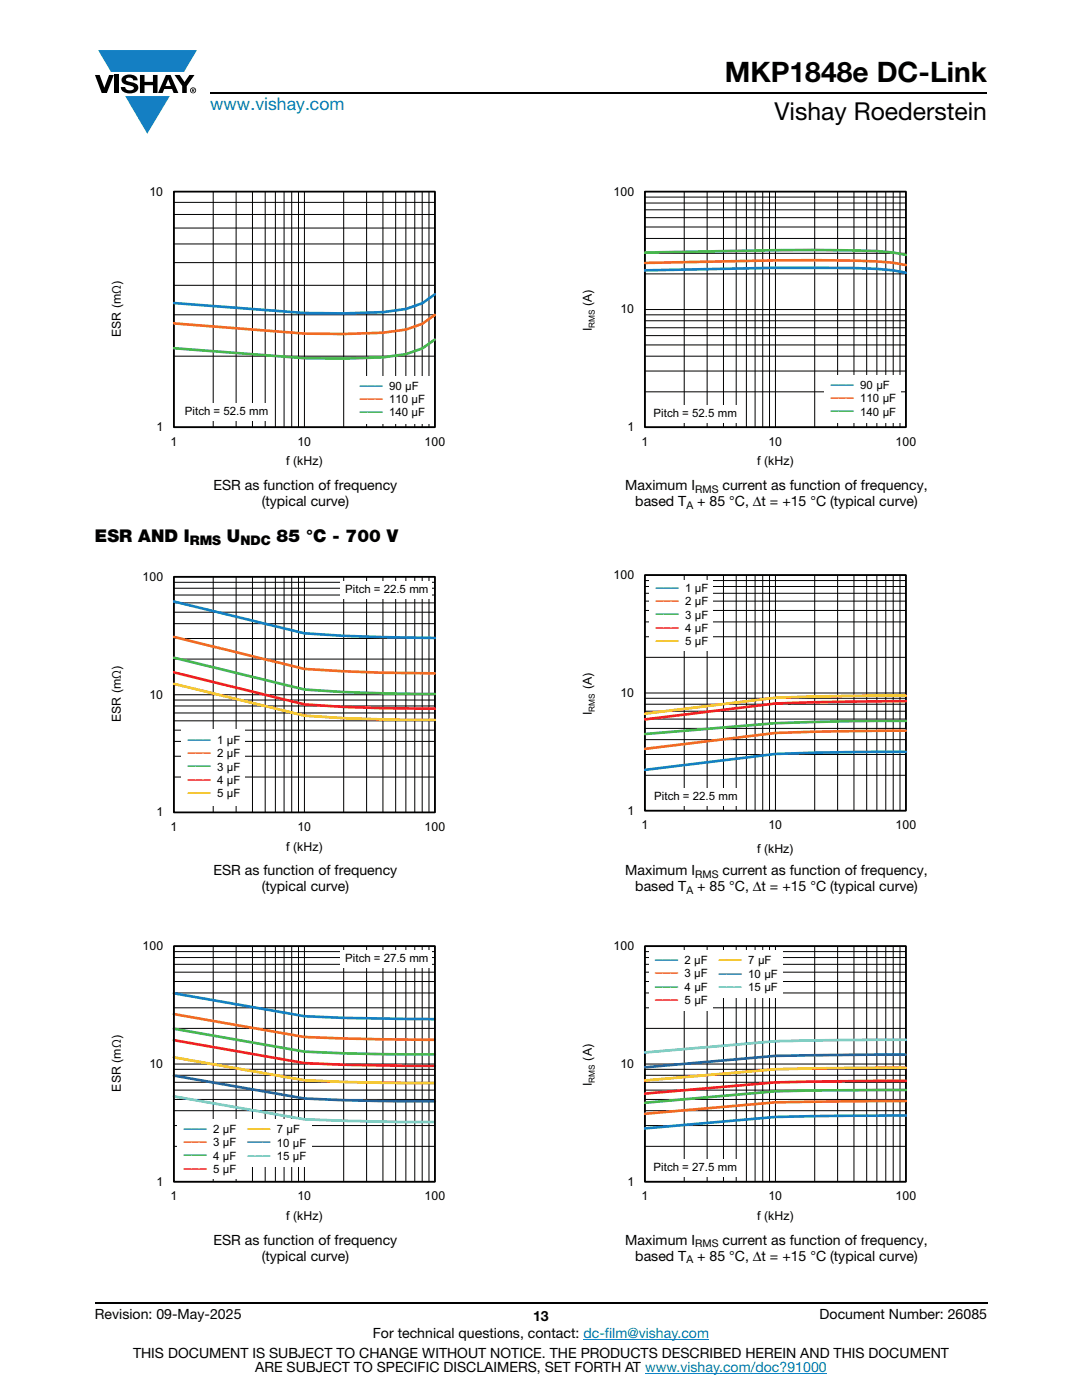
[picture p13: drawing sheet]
<svg xmlns="http://www.w3.org/2000/svg" width="216mm" height="279mm" viewBox="0 0 216 279" stroke-linecap="round" stroke-linejoin="round" font-family="sans-serif">
<defs><g id="words">
<text font-size="5.6" x="144.6" y="16.4">MKP1848e DC-Link</text>
<text font-size="4.9" x="154.5" y="24">Vishay Roederstein</text>
<text font-size="3.5" fill="#007ec4" x="42" y="21.9">www.vishay.com</text>
<g font-size="3.5">
<text x="18.9" y="108.2">ESR AND I</text>
<text x="45.3" y="108.2">U</text>
<text x="55.2" y="108.2">85 °C - 700 V</text>
</g>
<g font-size="2.8">
<text x="42.6" y="97.8">ESR as function of frequency</text>
<text x="52.2" y="101">(typical curve)</text>
<text x="124.8" y="97.8">Maximum I</text>
<text x="126.8" y="101">based T</text>
<text x="139.1" y="101">+ 85 °C, Δt = +15 °C (typical curve)</text>
<text x="144.2" y="97.8">current as function of frequency,</text>
<text x="42.6" y="174.7">ESR as function of frequency</text>
<text x="52.2" y="177.9">(typical curve)</text>
<text x="124.8" y="174.7">Maximum I</text>
<text x="126.8" y="177.9">based T</text>
<text x="139.1" y="177.9">+ 85 °C, Δt = +15 °C (typical curve)</text>
<text x="144.2" y="174.7">current as function of frequency,</text>
<text x="42.6" y="248.4">ESR as function of frequency</text>
<text x="52.2" y="251.6">(typical curve)</text>
<text x="124.8" y="248.4">Maximum I</text>
<text x="126.8" y="251.6">based T</text>
<text x="139.1" y="251.6">+ 85 °C, Δt = +15 °C (typical curve)</text>
<text x="144.2" y="248.4">current as function of frequency,</text>
<text x="18.9" y="263.3">Revision: 09-May-2025</text>
<text x="106.4" y="263.6">13</text>
<text x="163.6" y="263.3">Document Number: 26085</text>
<text x="74.4" y="267.1">For technical questions, contact: dc-film@vishay.com</text>
<text x="26.5" y="271">THIS DOCUMENT IS SUBJECT TO CHANGE WITHOUT NOTICE. THE PRODUCTS DESCRIBED HEREIN AND THIS DOCUMENT</text>
<text x="50.9" y="273.8">ARE SUBJECT TO SPECIFIC DISCLAIMERS, SET FORTH AT www.vishay.com/doc?91000</text>
</g>
<g font-size="2.6">
<text x="37.9" y="108.8">RMS</text>
<text x="48" y="108.8">NDC</text>
</g>
<g font-size="2.5">
<text x="29.8" y="39">10</text>
<text x="122.4" y="39">100</text>
<text x="118.1" y="61.1" transform="rotate(-90 118.1 61.1)">(A)</text>
<text x="123.8" y="62.5">10</text>
<text x="24.1" y="67.3" transform="rotate(-90 24.1 67.3)">ESR (mΩ)</text>
<text x="118.1" y="66.1" transform="rotate(-90 118.1 66.1)">I</text>
<text x="31.2" y="86">1</text>
<text x="34" y="89">1</text>
<text x="59.4" y="89">10</text>
<text x="84.7" y="89">100</text>
<text x="125.2" y="86.1">1</text>
<text x="128" y="89">1</text>
<text x="153.3" y="89">10</text>
<text x="178.7" y="89">100</text>
<text x="57.1" y="92.9">f (kHz)</text>
<text x="151.1" y="92.9">f (kHz)</text>
<text x="28.4" y="115.9">100</text>
<text x="122.4" y="115.6">100</text>
<text x="118.1" y="137.6" transform="rotate(-90 118.1 137.6)">(A)</text>
<text x="29.8" y="139.4">10</text>
<text x="118.1" y="142.6" transform="rotate(-90 118.1 142.6)">I</text>
<text x="123.8" y="139.1">10</text>
<text x="24.1" y="144.1" transform="rotate(-90 24.1 144.1)">ESR (mΩ)</text>
<text x="31.2" y="162.9">1</text>
<text x="34" y="165.9">1</text>
<text x="59.4" y="165.9">10</text>
<text x="84.7" y="165.9">100</text>
<text x="125.2" y="162.6">1</text>
<text x="128" y="165.5">1</text>
<text x="153.3" y="165.5">10</text>
<text x="178.7" y="165.5">100</text>
<text x="57.1" y="169.8">f (kHz)</text>
<text x="151.1" y="170.3">f (kHz)</text>
<text x="28.4" y="189.6">100</text>
<text x="122.4" y="189.6">100</text>
<text x="29.8" y="213.1">10</text>
<text x="118.1" y="211.6" transform="rotate(-90 118.1 211.6)">(A)</text>
<text x="123.8" y="213.1">10</text>
<text x="24.1" y="217.9" transform="rotate(-90 24.1 217.9)">ESR (mΩ)</text>
<text x="118.1" y="216.7" transform="rotate(-90 118.1 216.7)">I</text>
<text x="31.2" y="236.6">1</text>
<text x="34" y="239.6">1</text>
<text x="59.4" y="239.6">10</text>
<text x="84.7" y="239.6">100</text>
<text x="125.2" y="236.6">1</text>
<text x="128" y="239.6">1</text>
<text x="153.3" y="239.6">10</text>
<text x="178.7" y="239.6">100</text>
<text x="57.1" y="243.5">f (kHz)</text>
<text x="151.1" y="243.5">f (kHz)</text>
</g>
<g font-size="2.3">
<text x="77.6" y="77.9">90 μF</text>
<text x="171.7" y="77.7">90 μF</text>
<text x="36.9" y="82.8">Pitch = 52.5 mm</text>
<text x="77.6" y="80.5">110 μF</text>
<text x="77.6" y="83.1">140 μF</text>
<text x="130.4" y="83.2">Pitch = 52.5 mm</text>
<text x="171.7" y="80.3">110 μF</text>
<text x="171.7" y="82.9">140 μF</text>
<text x="68.9" y="118.3">Pitch = 22.5 mm</text>
<text x="136.7" y="118.2">1 μF</text>
<text x="136.7" y="120.8">2 μF</text>
<text x="136.7" y="123.4">3 μF</text>
<text x="136.7" y="126.1">4 μF</text>
<text x="136.7" y="128.7">5 μF</text>
<text x="43.3" y="148.5">1 μF</text>
<text x="43.3" y="151.2">2 μF</text>
<text x="43.3" y="153.8">3 μF</text>
<text x="43.3" y="156.5">4 μF</text>
<text x="43.3" y="159.1">5 μF</text>
<text x="130.5" y="159.7">Pitch = 22.5 mm</text>
<text x="68.9" y="192">Pitch = 27.5 mm</text>
<text x="136.6" y="192.5">2 μF</text>
<text x="136.6" y="195.1">3 μF</text>
<text x="136.6" y="197.7">4 μF</text>
<text x="149.3" y="192.5">7 μF</text>
<text x="149.3" y="195.1">10 μF</text>
<text x="149.3" y="197.7">15 μF</text>
<text x="136.6" y="200.4">5 μF</text>
<text x="42.5" y="226.2">2 μF</text>
<text x="55.2" y="226.2">7 μF</text>
<text x="42.5" y="228.8">3 μF</text>
<text x="42.5" y="231.4">4 μF</text>
<text x="55.2" y="228.8">10 μF</text>
<text x="55.2" y="231.5">15 μF</text>
<text x="130.4" y="233.7">Pitch = 27.5 mm</text>
<text x="42.5" y="234.1">5 μF</text>
</g>
<g font-size="2.1">
<text x="137" y="101.5">A</text>
<text x="138.7" y="98.3">RMS</text>
<text x="137" y="178.4">A</text>
<text x="138.7" y="175.2">RMS</text>
<text x="138.7" y="248.9">RMS</text>
<text x="137" y="252.1">A</text>
</g>
<g font-size="1.7">
<text x="118.7" y="65.5" transform="rotate(-90 118.7 65.5)">RMS</text>
<text x="118.7" y="142" transform="rotate(-90 118.7 142)">RMS</text>
<text x="118.7" y="216.1" transform="rotate(-90 118.7 216.1)">RMS</text>
</g>
<g font-size="1.5" fill="#147fc3">
<text x="71.8" y="77.4">▬▬▬</text>
<text x="165.8" y="77.3">▬▬▬</text>
<text x="130.9" y="117.8">▬▬▬</text>
<text x="37.5" y="148.1">▬▬▬</text>
<text x="130.8" y="192">▬▬▬</text>
<text x="36.7" y="225.7">▬▬▬</text>
</g>
<g font-size="1.5" fill="#f16b22">
<text x="71.8" y="80.1">▬▬▬</text>
<text x="165.8" y="79.9">▬▬▬</text>
<text x="130.9" y="120.4">▬▬▬</text>
<text x="37.5" y="150.7">▬▬▬</text>
<text x="130.8" y="194.7">▬▬▬</text>
<text x="36.7" y="228.4">▬▬▬</text>
</g>
<g font-size="1.5" fill="#48b74e">
<text x="71.8" y="82.7">▬▬▬</text>
<text x="165.8" y="82.5">▬▬▬</text>
<text x="130.9" y="123">▬▬▬</text>
<text x="37.5" y="153.4">▬▬▬</text>
<text x="130.8" y="197.3">▬▬▬</text>
<text x="36.7" y="231">▬▬▬</text>
</g>
<g font-size="1.5" fill="#ee1f23">
<text x="130.9" y="125.7">▬▬▬</text>
<text x="37.5" y="156">▬▬▬</text>
<text x="130.8" y="199.9">▬▬▬</text>
<text x="36.7" y="233.7">▬▬▬</text>
</g>
<g font-size="1.5" fill="#fec80b">
<text x="130.9" y="128.3">▬▬▬</text>
<text x="37.5" y="158.7">▬▬▬</text>
<text x="143.5" y="192.1">▬▬▬</text>
<text x="49.4" y="225.8">▬▬▬</text>
</g>
<g font-size="1.5" fill="#2b5597">
<text x="143.5" y="194.7">▬▬▬</text>
<text x="49.4" y="228.4">▬▬▬</text>
</g>
<g font-size="1.5" fill="#5dc7d2">
<text x="143.5" y="197.3">▬▬▬</text>
<text x="49.4" y="231">▬▬▬</text>
</g>
</g></defs>
<g fill="#147fc3">
<path d="M19.6 10h19.7l-2.6 4.3h-1.1h-13.5z"/>
<path d="M25 19.2h8.9l-4.5 7.5z"/>
</g>
<g fill="#000">
<path d="M18.9 15h1l.9 2.5 1-2.5h.9l-1.4 3.6h-1zM22.9 15h.9v3.6h-.9zM24.6 15.3a2.1 2.1 0 0 1 2.8 .3l.1 .4h-.9a.79 .79 0 0 0-.7-.5 .79 .79 0 0 0-.8 .4l.3 .3 1 .2a1.08 1.08 0 0 1 1.2 1 1.08 1.08 0 0 1-1.1 1.2 1.73 1.73 0 0 1-2.4-1.2h.9a.96 .96 0 0 0 .8 .6 .96 .96 0 0 0 .9-.4 1.31 1.31 0 0 0-1.2-.6 1.03 1.03 0 0 1-1.1-.6 1.03 1.03 0 0 1 .2-1.1zM27.9 15h.9v1.3h1.7v-1.3h.9v3.6h-.9v-1.6h-1.7v1.6h-.9zM34.8 15h1.1l.9 1.4 1-1.4h1l-1.5 2.2v1.4h-.9v-1.4z"/>
<path d="M33.6 15.9l.5 1.3h-1.1zM33.1 15l-1.6 3.6h1l.3-.8h1.5l.3 .8h1l-1.6-3.6z"/>
<path d="M38.4 17.8h.2v.2h-.2zM38.3 17.7v.7h.1v-.3l.4 .3-.2-.3 .2-.2-.1-.2z"/>
<path d="M38.1 18a.46 .46 0 0 1 .9 0 .46 .46 0 0 1-.9 0zM37.9 18a.6 .6 0 0 0 1.2 0 .6 .6 0 0 0-1.2 0z"/>
</g>
<path d="M42 18.6h155M18.9 260h178.1" fill="none" stroke="#000" stroke-width=".36"/>
<path d="M116.4 267.3h25.1M128.7 274h36.3" fill="none" stroke="#007ec4" stroke-width=".2"/>
<g fill="none" stroke="#000" stroke-width=".2">
<path d="M34.7 38.2h52.1v47.1h-52.1zM42.5 38.2v47.1M47.1 38.2v47.1M50.4 38.2v47.1M52.9 38.2v47.1M54.9 38.2v47.1M56.7 38.2v47.1M58.2 38.2v47.1M59.6 38.2v47.1M60.7 38.2v47.1M68.6 38.2v47.1M73.2 38.2v47.1"/>
<path d="M76.4 38.2v47.1M79 38.2v47.1M81 38.2v47.1M82.8 38.2v47.1M84.2 38.2v47.1M85.6 38.2v47.1M34.7 56.9h52.1M34.7 52.4h52.1M34.7 48.7h52.1M34.7 45.5h52.1M34.7 42.8h52.1M34.7 40.4h52.1"/>
<path d="M34.7 71.1h52.1M34.7 62.8h52.1"/>
</g>
<path d="M34.7 38.2h52.1v47.1h-52.1z" fill="none" stroke="#000" stroke-width=".35"/>
<path d="M86.8 58.7l-2.5 1.8-3.3 1.2-4.6 .6-7.8 .3-7.9-.1-26-2" fill="none" stroke="#147fc3" stroke-width=".53"/>
<path d="M86.8 62.8l-2.5 1.8-3.3 1.2-4.6 .6-7.8 .3-7.9-.1-26-2.1" fill="none" stroke="#f16b22" stroke-width=".53"/>
<path d="M86.8 67.8l-2.5 1.7-3.3 1.2-4.6 .6-7.8 .3-7.9-.1-26-2" fill="none" stroke="#48b74e" stroke-width=".53"/>
<g fill="#fff">
<path d="M70.5 75.1h15.3v9.4h-15.3z"/>
<path d="M36 80.5h18.3v3.5h-18.3z"/>
</g>
<g fill="none" stroke="#000" stroke-width=".2">
<path d="M128.7 39.3h52.1M128.7 38.2h52.1v47.1h-52.1zM136.5 38.2v47.1M141.1 38.2v47.1M144.4 38.2v47.1M146.9 38.2v47.1M148.9 38.2v47.1M150.7 38.2v47.1M152.2 38.2v47.1M153.5 38.2v47.1M154.7 38.2v47.1M162.6 38.2v47.1"/>
<path d="M167.1 38.2v47.1M170.4 38.2v47.1M172.9 38.2v47.1M175 38.2v47.1M176.7 38.2v47.1M178.2 38.2v47.1M179.6 38.2v47.1M128.7 54.7h52.1M128.7 50.6h52.1M128.7 47.6h52.1M128.7 45.3h52.1M128.7 43.4h52.1"/>
<path d="M128.7 41.9h52.1M128.7 40.5h52.1M128.7 78.2h52.1M128.7 74h52.1M128.7 71.1h52.1M128.7 68.8h52.1M128.7 67h52.1M128.7 65.4h52.1M128.7 64h52.1M128.7 62.8h52.1M128.7 61.8h52.1"/>
</g>
<path d="M128.7 38.2h52.1v47.1h-52.1z" fill="none" stroke="#000" stroke-width=".35"/>
<path d="M128.7 54a723.8 723.8 0 0 1 46.3-.3l3.3 .3 2.4 .4" fill="none" stroke="#147fc3" stroke-width=".53"/>
<path d="M128.7 52.5a632 632 0 0 1 46.3-.3l3.3 .2 2.4 .5" fill="none" stroke="#f16b22" stroke-width=".53"/>
<path d="M128.7 50.4a723.8 723.8 0 0 1 46.3-.3l3.3 .3 2.4 .5" fill="none" stroke="#48b74e" stroke-width=".53"/>
<g fill="#fff">
<path d="M129.5 80.8h18.3v3.5h-18.3z"/>
<path d="M164.5 74.9h15.3v9.4h-15.3z"/>
</g>
<g fill="none" stroke="#000" stroke-width=".2">
<path d="M34.7 118.8h52.1M34.7 117.4h52.1M34.7 116.2h52.1M34.7 115.1h52.1v47h-52.1zM42.5 115.1v47M47.1 115.1v47M50.4 115.1v47M52.9 115.1v47M54.9 115.1v47M56.7 115.1v47M58.2 115.1v47M59.6 115.1v47"/>
<path d="M60.7 115.1v47M68.6 115.1v47M73.2 115.1v47M76.4 115.1v47M79 115.1v47M81 115.1v47M82.8 115.1v47M84.2 115.1v47M85.6 115.1v47M34.7 139.7h52.1M34.7 131.5h52.1M34.7 127.4h52.1"/>
<path d="M34.7 124.5h52.1M34.7 122.2h52.1M34.7 120.3h52.1M34.7 138.7h52.1M34.7 155.1h52.1M34.7 150.9h52.1M34.7 148h52.1M34.7 145.7h52.1M34.7 143.9h52.1M34.7 142.3h52.1M34.7 140.9h52.1"/>
</g>
<path d="M34.7 115.1h52.1v47h-52.1z" fill="none" stroke="#000" stroke-width=".35"/>
<path d="M34.7 120l26 6.4a406.2 406.2 0 0 0 26.1 .9" fill="none" stroke="#147fc3" stroke-width=".53"/>
<path d="M34.7 127.1l26 6.4a360.1 360.1 0 0 0 26.1 .9" fill="none" stroke="#f16b22" stroke-width=".53"/>
<path d="M34.7 131.3l26 6.3a360.1 360.1 0 0 0 26.1 .9" fill="none" stroke="#48b74e" stroke-width=".53"/>
<path d="M34.7 134.2l26 6.4a323.5 323.5 0 0 0 26.1 .8" fill="none" stroke="#ee1f23" stroke-width=".53"/>
<path d="M34.7 136.5l26 6.3a323.5 323.5 0 0 0 26.1 .9" fill="none" stroke="#fec80b" stroke-width=".53"/>
<g fill="#fff">
<path d="M68 115.9h18.2v3.5h-18.2z"/>
<path d="M36.2 145.4h12.7v15.4h-12.7z"/>
</g>
<g fill="none" stroke="#000" stroke-width=".2">
<path d="M128.7 120h52.1M128.7 118.4h52.1M128.7 117h52.1M128.7 115.9h52.1M128.7 114.8h52.1v47h-52.1zM136.5 114.8v47M141.1 114.8v47M144.4 114.8v47M146.9 114.8v47M148.9 114.8v47M150.7 114.8v47M152.2 114.8v47"/>
<path d="M153.5 114.8v47M154.7 114.8v47M162.6 114.8v47M167.1 114.8v47M170.4 114.8v47M172.9 114.8v47M175 114.8v47M176.7 114.8v47M178.2 114.8v47M179.6 114.8v47M128.7 139.4h52.1M128.7 131.2h52.1"/>
<path d="M128.7 127.1h52.1M128.7 124.1h52.1M128.7 121.8h52.1M128.7 138.3h52.1M128.7 154.7h52.1M128.7 150.6h52.1M128.7 147.6h52.1M128.7 145.4h52.1M128.7 143.5h52.1M128.7 141.9h52.1M128.7 140.5h52.1"/>
</g>
<path d="M128.7 114.8h52.1v47h-52.1z" fill="none" stroke="#000" stroke-width=".35"/>
<path d="M180.7 150l-18.2 .2-7.8 .3-26 3.1" fill="none" stroke="#147fc3" stroke-width=".53"/>
<path d="M180.7 145.8l-18.2 .2-7.8 .3-26 3.2" fill="none" stroke="#f16b22" stroke-width=".53"/>
<path d="M180.7 143.9h-10.3l-15.7 .4-26 2.2" fill="none" stroke="#48b74e" stroke-width=".53"/>
<path d="M180.7 139.9l-18.2 .2-7.8 .3-26 3.2" fill="none" stroke="#ee1f23" stroke-width=".53"/>
<path d="M180.7 138.8l-18.2 .2-7.8 .3-26 3.1" fill="none" stroke="#fec80b" stroke-width=".53"/>
<g fill="#fff">
<path d="M129.6 157.3h18.3v3.6h-18.3z"/>
<path d="M129.6 115.7h12.7v14.1h-12.7z"/>
</g>
<g fill="none" stroke="#000" stroke-width=".2">
<path d="M34.7 198.2h52.1M34.7 195.9h52.1M34.7 194h52.1M34.7 192.5h52.1M34.7 191.1h52.1M34.7 189.9h52.1M34.7 188.8h52.1v47h-52.1zM42.5 188.8v47M47.1 188.8v47M50.4 188.8v47M52.9 188.8v47M54.9 188.8v47"/>
<path d="M56.7 188.8v47M58.2 188.8v47M59.6 188.8v47M60.7 188.8v47M68.6 188.8v47M73.2 188.8v47M76.4 188.8v47M79 188.8v47M81 188.8v47M82.8 188.8v47M84.2 188.8v47M85.6 188.8v47"/>
<path d="M34.7 219.4h52.1M34.7 217.6h52.1M34.7 216h52.1M34.7 214.6h52.1M34.7 213.4h52.1M34.7 205.2h52.1M34.7 201.1h52.1M34.7 212.4h52.1M34.7 228.8h52.1M34.7 224.6h52.1M34.7 221.7h52.1"/>
</g>
<path d="M34.7 198.2l26 4.6 7.9 .3 18.2 .3" fill="none" stroke="#147fc3" stroke-width=".53"/>
<path d="M34.7 202.4l26 4.6 15.7 .4 10.4 .1" fill="none" stroke="#f16b22" stroke-width=".53"/>
<path d="M34.7 205.3l26 4.6a461.3 461.3 0 0 0 26.1 .5" fill="none" stroke="#48b74e" stroke-width=".53"/>
<path d="M34.7 207.6l26 4.6 7.9 .3 18.2 .2" fill="none" stroke="#ee1f23" stroke-width=".53"/>
<path d="M34.7 211l26 4.6a461.3 461.3 0 0 0 26.1 .5" fill="none" stroke="#fec80b" stroke-width=".53"/>
<path d="M34.7 214.7l26 4.5a461.3 461.3 0 0 0 26.1 .6" fill="none" stroke="#2b5597" stroke-width=".53"/>
<g fill="#fff">
<path d="M68 189.6h18.2v3.5h-18.2z"/>
<path d="M35.4 223.4h12.7v12h-12.7z"/>
<path d="M48.1 223.4h14v9.4h-14z"/>
</g>
<path d="M34.7 218.8l26 4.6 15.7 .4 10.4 .1M180.7 207.5l-26 .3-26 2.2" fill="none" stroke="#5dc7d2" stroke-width=".53"/>
<path d="M34.7 188.8h52.1v47h-52.1zM128.7 188.8h52.1v47h-52.1z" fill="none" stroke="#000" stroke-width=".35"/>
<g fill="none" stroke="#000" stroke-width=".2">
<path d="M128.7 198.2h52.1M128.7 195.9h52.1M128.7 194h52.1M128.7 192.5h52.1M128.7 191.1h52.1M128.7 189.9h52.1M128.7 188.8h52.1v47h-52.1zM136.5 188.8v47M141.1 188.8v47M144.4 188.8v47M146.9 188.8v47M148.9 188.8v47"/>
<path d="M150.7 188.8v47M152.2 188.8v47M153.5 188.8v47M154.7 188.8v47M162.6 188.8v47M167.1 188.8v47M170.4 188.8v47M172.9 188.8v47M175 188.8v47M176.7 188.8v47M178.2 188.8v47M179.6 188.8v47"/>
<path d="M128.7 219.4h52.1M128.7 217.6h52.1M128.7 216h52.1M128.7 214.6h52.1M128.7 213.4h52.1M128.7 205.2h52.1M128.7 201.1h52.1M128.7 212.4h52.1M128.7 228.8h52.1M128.7 224.6h52.1M128.7 221.7h52.1"/>
</g>
<path d="M180.7 222.6l-26 .3-26 2.3" fill="none" stroke="#147fc3" stroke-width=".53"/>
<path d="M180.7 219.7l-26 .3-26 2.3" fill="none" stroke="#f16b22" stroke-width=".53"/>
<path d="M180.7 217.5l-26 .3-26 2.3" fill="none" stroke="#48b74e" stroke-width=".53"/>
<path d="M180.7 215.7l-26 .3-26 2.3" fill="none" stroke="#ee1f23" stroke-width=".53"/>
<path d="M180.7 213.1l-26 .3-26 2.2" fill="none" stroke="#fec80b" stroke-width=".53"/>
<path d="M180.7 210.5l-26 .2-26 2.3" fill="none" stroke="#2b5597" stroke-width=".53"/>
<g fill="#fff">
<path d="M129.5 231.4h18.3v3.5h-18.3z"/>
<path d="M129.5 189.7h12.7v12h-12.7z"/>
<path d="M142.2 189.7h14v9.4h-14z"/>
</g>
<use href="#words"/>
</svg>
